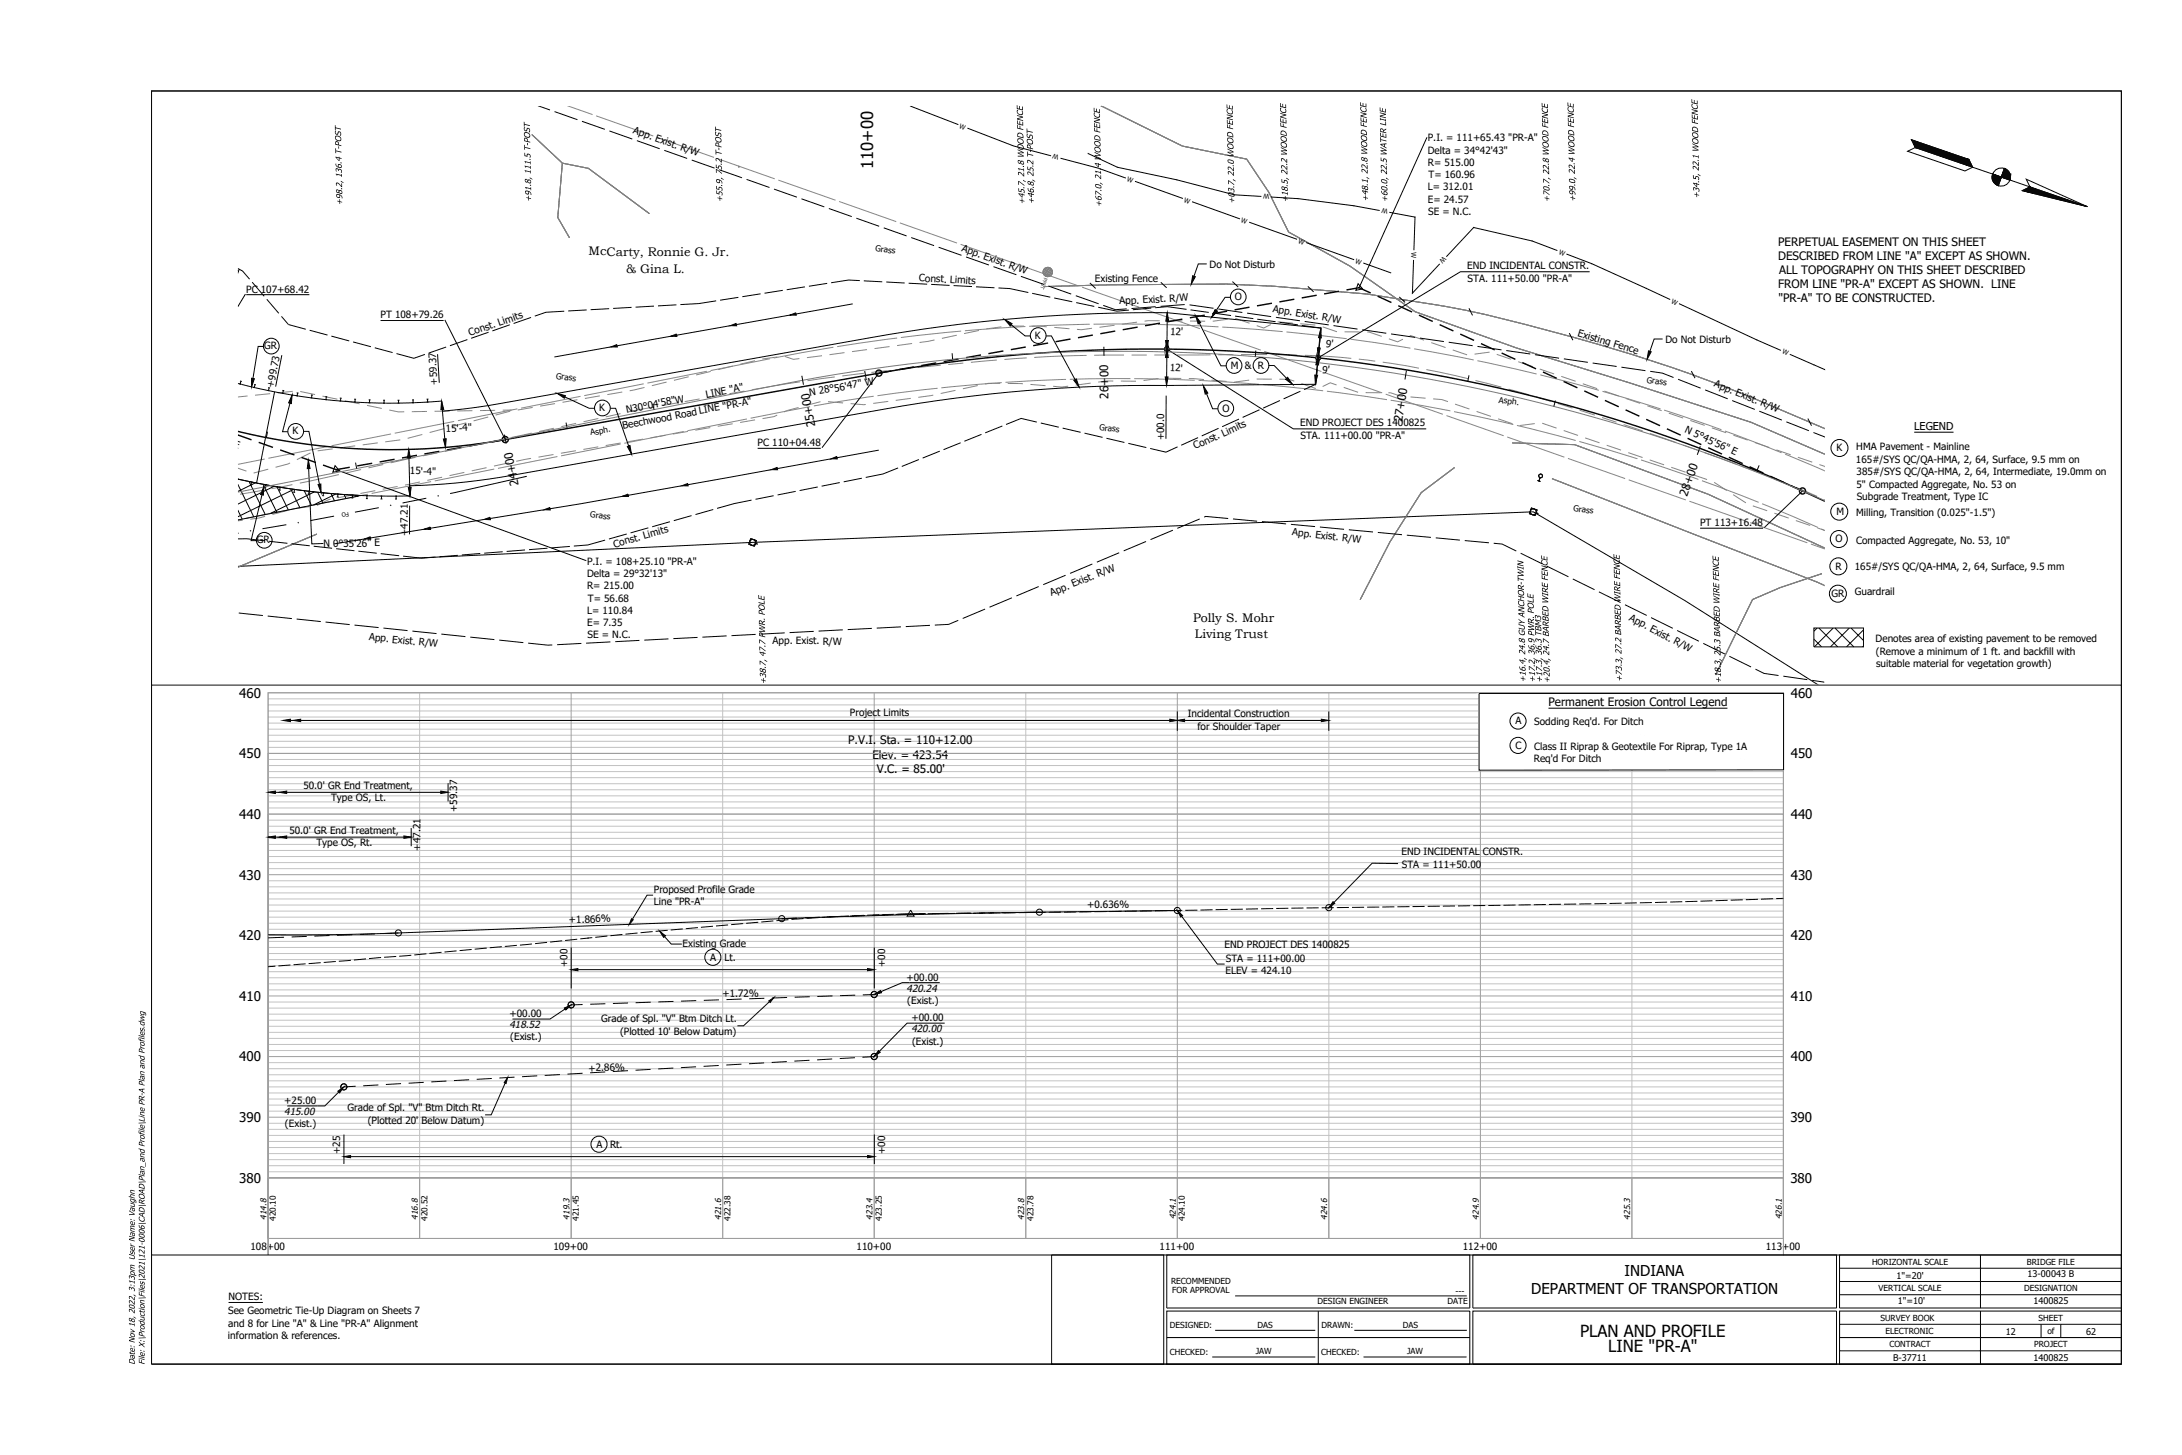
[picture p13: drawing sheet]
<svg xmlns="http://www.w3.org/2000/svg" width="914mm" height="610mm" viewBox="0 0 914 610" stroke-linecap="round" stroke-linejoin="round" font-family="sans-serif">
<defs><g id="words">
<g font-size="7">
<text x="365.9" y="70.7" transform="rotate(-90 365.9 70.7)">110+00</text>
<text x="662.1" y="560.2">PLAN AND PROFILE</text>
<text x="674" y="566.6">LINE &quot;PR-A&quot;</text>
</g>
<g font-size="6.3">
<text x="680.8" y="534.7">INDIANA</text>
<text x="641.7" y="542.2">DEPARTMENT OF TRANSPORTATION</text>
</g>
<g font-size="5.6">
<text x="100.2" y="292.3">460</text>
<text x="750.4" y="292.3">460</text>
<text x="100.2" y="317.7">450</text>
<text x="750.4" y="317.7">450</text>
<text x="100.2" y="343.1">440</text>
<text x="750.4" y="343.1">440</text>
<text x="100.2" y="368.5">430</text>
<text x="750.4" y="368.5">430</text>
<text x="100.2" y="393.9">420</text>
<text x="750.4" y="393.9">420</text>
<text x="100.2" y="419.3">410</text>
<text x="750.4" y="419.3">410</text>
<text x="100.2" y="444.7">400</text>
<text x="750.4" y="444.7">400</text>
<text x="100.2" y="470.1">390</text>
<text x="750.3" y="470.1">390</text>
<text x="100.2" y="495.5">380</text>
<text x="750.3" y="495.5">380</text>
</g>
<g font-size="5.2">
<text x="246.7" y="107">McCarty, Ronnie G. Jr.</text>
<text x="262.5" y="114.2">&amp; Gina L.</text>
<text x="500" y="260.8">Polly S. Mohr</text>
<text x="500.8" y="267.4">Living Trust</text>
</g>
<g font-size="4.9">
<text x="745.2" y="103">PERPETUAL EASEMENT ON THIS SHEET</text>
<text x="745.2" y="108.9">DESCRIBED FROM LINE &quot;A&quot; EXCEPT AS SHOWN.</text>
<text x="745.5" y="114.7">ALL TOPOGRAPHY ON THIS SHEET DESCRIBED</text>
<text x="745.2" y="120.6">FROM LINE &quot;PR-A&quot; EXCEPT AS SHOWN. LINE</text>
<text x="745.3" y="126.5">&quot;PR-A&quot; TO BE CONSTRUCTED.</text>
<text x="464.6" y="167" transform="rotate(-91 464.6 167)">26+00</text>
<text x="341.7" y="178.5" transform="rotate(-100 341.7 178.5)">25+00</text>
<text x="587.6" y="177" transform="rotate(-81 587.6 177)">27+00</text>
<text x="217.4" y="203.1" transform="rotate(-101 217.4 203.1)">24+00</text>
<text x="707" y="208.1" transform="rotate(-71 707 208.1)">28+00</text>
<text x="648.9" y="295.7">Permanent Erosion Control Legend</text>
<text x="355.4" y="311.7">P.V.I. Sta. = 110+12.00</text>
<text x="365.6" y="317.8">Elev. = 423.54</text>
<text x="367.4" y="323.8">V.C. = 85.00'</text>
</g>
<text font-size="4.5" x="802.2" y="180.1">LEGEND</text>
<g font-size="4.4">
<text x="712.2" y="83.1" transform="rotate(-91 712.2 83.1)">+34.5, 22.1 WOOD FENCE</text>
<text x="143.5" y="86" transform="rotate(-91 143.5 86)">+98.2, 136.4 T-POST</text>
<text x="222.7" y="84.6" transform="rotate(-91 222.7 84.6)">+91.8, 111.5 T-POST</text>
<text x="302.8" y="84.7" transform="rotate(-91 302.8 84.7)">+55.9, 75.2 T-POST</text>
<text x="429.4" y="85.6" transform="rotate(-91 429.4 85.6)">+45.7, 21.8 WOOD FENCE</text>
<text x="433.4" y="85.5" transform="rotate(-91 433.4 85.5)">+46.8, 25.2 T-POST</text>
<text x="461.7" y="86.7" transform="rotate(-91 461.7 86.7)">+67.0, 21.4 WOOD FENCE</text>
<text x="517.4" y="85.3" transform="rotate(-91 517.4 85.3)">+03.7, 22.0 WOOD FENCE</text>
<text x="539.7" y="84.7" transform="rotate(-91 539.7 84.7)">+18.5, 22.2 WOOD FENCE</text>
<text x="573.4" y="84.4" transform="rotate(-91 573.4 84.4)">+48.1, 22.8 WOOD FENCE</text>
<text x="581.5" y="84.7" transform="rotate(-91 581.5 84.7)">+60.0, 22.5 WATER LINE</text>
<text x="649.4" y="84.7" transform="rotate(-91 649.4 84.7)">+70.7, 22.8 WOOD FENCE</text>
<text x="660.3" y="84.5" transform="rotate(-91 660.3 84.5)">+99.0, 22.4 WOOD FENCE</text>
<text x="321.1" y="286.6" transform="rotate(-91 321.1 286.6)">+38.7, 47.7 PWR. POLE</text>
<text x="639.4" y="285.9" transform="rotate(-91 639.4 285.9)">+16.4, 24.8 GUY ANCHOR-TWIN</text>
<text x="643.3" y="285.9" transform="rotate(-91 643.3 285.9)">+17.2, 36.9 PWR. POLE</text>
<text x="646.3" y="286" transform="rotate(-91 646.3 286)">+17.3, 36.3 TBM3</text>
<text x="649.5" y="286.2" transform="rotate(-91 649.5 286.2)">+20.4, 24.7 BARBED WIRE FENCE</text>
<text x="679.7" y="285.6" transform="rotate(-91 679.7 285.6)">+73.3, 27.2 BARBED WIRE FENCE</text>
<text x="721.3" y="286.3" transform="rotate(-91 721.3 286.3)">+18.3, 25.3 BARBED WIRE FENCE</text>
</g>
<g font-size="4.2">
<text x="265.1" y="55.7" transform="rotate(20 265.1 55.7)">App. Exist. R/W</text>
<text x="598.3" y="59.1">P.I. = 111+65.43 &quot;PR-A&quot;</text>
<text x="598.3" y="64.3">Delta = 34°42'43&quot;</text>
<text x="598.3" y="69.4">R= 515.00</text>
<text x="598.6" y="74.6">T= 160.96</text>
<text x="598.3" y="79.7">L= 312.01</text>
<text x="598.3" y="84.9">E= 24.57</text>
<text x="598.5" y="90">SE = N.C.</text>
<text x="402.8" y="105.2" transform="rotate(20 402.8 105.2)">App. Exist. R/W</text>
<text x="506.9" y="112.1">Do Not Disturb</text>
<text x="614.9" y="112.8">END INCIDENTAL CONSTR.</text>
<text x="385.1" y="117.9" transform="rotate(3 385.1 117.9)">Const. Limits</text>
<text x="458.8" y="118.3">Existing Fence</text>
<text x="615" y="117.9">STA. 111+50.00 &quot;PR-A&quot;</text>
<text x="103.2" y="122.6">PC 107+68.42</text>
<text x="517.5" y="125.8">O</text>
<text x="469.2" y="127.6" transform="rotate(-3 469.2 127.6)">App. Exist. R/W</text>
<text x="533.2" y="130.5" transform="rotate(10 533.2 130.5)">App. Exist. R/W</text>
<text x="159.5" y="133.4">PT 108+79.26</text>
<text x="197" y="140.8" transform="rotate(-19 197 140.8)">Const. Limits</text>
<text x="433.7" y="141.9">K</text>
<text x="490.3" y="140.2" transform="rotate(3 490.3 140.2)">12'</text>
<text x="660.9" y="140.9" transform="rotate(17 660.9 140.9)">Existing Fence</text>
<text x="697.9" y="143.6">Do Not Disturb</text>
<text x="110.7" y="146.3">GR</text>
<text x="555.4" y="145.2" transform="rotate(8 555.4 145.2)">9'</text>
<text x="490.2" y="155.4" transform="rotate(3 490.2 155.4)">12'</text>
<text x="515.8" y="154.4">M &amp; R</text>
<text x="183.4" y="161.1" transform="rotate(-93 183.4 161.1)">+59.37</text>
<text x="553.9" y="156.2" transform="rotate(8 553.9 156.2)">9'</text>
<text x="718.1" y="161.8" transform="rotate(22 718.1 161.8)">App. Exist. R/W</text>
<text x="114.7" y="162.5" transform="rotate(-79 114.7 162.5)">+99.73</text>
<text x="296.1" y="166.6" transform="rotate(-11 296.1 166.6)">LINE &quot;A&quot;</text>
<text x="339.3" y="165.9" transform="rotate(-10 339.3 165.9)">N 28°56'47&quot; W</text>
<text x="251.1" y="172.2">K</text>
<text x="262.6" y="173.2" transform="rotate(-11 262.6 173.2)">N30°04'58&quot;W</text>
<text x="293.2" y="173.4" transform="rotate(-10 293.2 173.4)">LINE &quot;PR-A&quot;</text>
<text x="512.3" y="172.5">O</text>
<text x="261.1" y="179.9" transform="rotate(-11 261.1 179.9)">Beechwood Road</text>
<text x="544.8" y="178.6">END PROJECT DES 1400825</text>
<text x="77.5" y="180.2" transform="rotate(19 77.5 180.2)">N 0°35'26&quot; E</text>
<text x="122.6" y="182">K</text>
<text x="186.9" y="181.1" transform="rotate(-3 186.9 181.1)">15'-4&quot;</text>
<text x="487.9" y="184.5" transform="rotate(-90 487.9 184.5)">+00.0</text>
<text x="545" y="183.8">STA. 111+00.00 &quot;PR-A&quot;</text>
<text x="705.7" y="181" transform="rotate(25 705.7 181)">N 5°45'56&quot; E</text>
<text x="317.5" y="187">PC 110+04.48</text>
<text x="500.9" y="188.3" transform="rotate(-24 500.9 188.3)">Const. Limits</text>
<text x="769.6" y="189.1">K</text>
<text x="777.9" y="188.6">HMA Pavement - Mainline</text>
<text x="777.8" y="193.8">165#/SYS QC/QA-HMA, 2, 64, Surface, 9.5 mm on</text>
<text x="171.8" y="198.8" transform="rotate(1 171.8 198.8)">15'-4&quot;</text>
<text x="778" y="199.1">385#/SYS QC/QA-HMA, 2, 64, Intermediate, 19.0mm on</text>
<text x="778" y="204.3">5&quot; Compacted Aggregate, No. 53 on</text>
<text x="778.1" y="209.5">Subgrade Treatment, Type IC</text>
<text x="769.6" y="215.8">M</text>
<text x="712.4" y="220.4">PT 113+16.48</text>
<text x="777.9" y="216.3">Milling, Transition (0.025&quot;-1.5&quot;)</text>
<text x="107.7" y="227.6">GR</text>
<text x="170.9" y="224.5" transform="rotate(-90 170.9 224.5)">+47.21</text>
<text x="541.4" y="224.3" transform="rotate(6 541.4 224.3)">App. Exist. R/W</text>
<text x="769.3" y="227.3">O</text>
<text x="135.6" y="229.3" transform="rotate(-1 135.6 229.3)">N 0°35'26&quot; E</text>
<text x="257.5" y="229.4" transform="rotate(-16 257.5 229.4)">Const. Limits</text>
<text x="777.8" y="228.1">Compacted Aggregate, No. 53, 10&quot;</text>
<text x="246" y="236.5">P.I. = 108+25.10 &quot;PR-A&quot;</text>
<text x="769.2" y="238.7">R</text>
<text x="777.3" y="238.7">165#/SYS QC/QA-HMA, 2, 64, Surface, 9.5 mm</text>
<text x="246" y="241.7">Delta = 29°32'13&quot;</text>
<text x="246" y="246.9">R= 215.00</text>
<text x="440.6" y="249.6" transform="rotate(-22 440.6 249.6)">App. Exist. R/W</text>
<text x="767.5" y="250.2">GR</text>
<text x="777.3" y="249.5">Guardrail</text>
<text x="246" y="257.2">L= 110.84</text>
<text x="246.3" y="252">T= 56.68</text>
<text x="246" y="262.3">E= 7.35</text>
<text x="682.5" y="259.8" transform="rotate(28 682.5 259.8)">App. Exist. R/W</text>
<text x="154.6" y="268.2" transform="rotate(6 154.6 268.2)">App. Exist. R/W</text>
<text x="246.2" y="267.4">SE = N.C.</text>
<text x="323.8" y="269.9">App. Exist. R/W</text>
<text x="786" y="269">Denotes area of existing pavement to be removed</text>
<text x="786.1" y="274.2">(Remove a minimum of 1 ft. and backfill with</text>
<text x="786.2" y="279.5">suitable material for vegetation growth)</text>
<text x="356.2" y="299.8">Project Limits</text>
<text x="497.7" y="300.2">Incidental Construction</text>
<text x="635.1" y="303.5">A</text>
<text x="643" y="303.7">Sodding Req'd. For Ditch</text>
<text x="501.8" y="306">for Shoulder Taper</text>
<text x="635.1" y="313.9">C</text>
<text x="643" y="314.1">Class II Riprap &amp; Geotextile For Riprap, Type 1A</text>
<text x="642.8" y="319.3">Req'd For Ditch</text>
<text x="127.1" y="330.5">50.0' GR End Treatment,</text>
<text x="138.8" y="335.7">Type OS, Lt.</text>
<text x="191.5" y="340.2" transform="rotate(-90 191.5 340.2)">+59.37</text>
<text x="121.3" y="349.2">50.0' GR End Treatment,</text>
<text x="132.6" y="354.4">Type OS, Rt.</text>
<text x="176.3" y="356.4" transform="rotate(-90 176.3 356.4)">+47.21</text>
<text x="587.3" y="358.4">END INCIDENTAL CONSTR.</text>
<text x="587.5" y="363.5">STA = 111+50.00</text>
<text x="274" y="374.1">Proposed Profile Grade</text>
<text x="274" y="379.2">Line &quot;PR-A&quot;</text>
<text x="455.6" y="380.6" transform="rotate(-1 455.6 380.6)">+0.636%</text>
<text x="238.4" y="386.9" transform="rotate(-2 238.4 386.9)">+1.866%</text>
<text x="286" y="396.6">Existing Grade</text>
<text x="513.2" y="397.4">END PROJECT DES 1400825</text>
<text x="237.9" y="405.2" transform="rotate(-90 237.9 405.2)">+00</text>
<text x="297.6" y="402.5">A</text>
<text x="303.6" y="402.5">Lt.</text>
<text x="370.9" y="405.2" transform="rotate(-90 370.9 405.2)">+00</text>
<text x="513.7" y="402.9">STA = 111+00.00</text>
<text x="379.9" y="411">+00.00</text>
<text x="513.5" y="408">ELEV = 424.10</text>
<text x="302.7" y="417.9" transform="rotate(-2 302.7 417.9)">+1.72%</text>
<text x="379.9" y="415.5">420.24</text>
<text x="380.2" y="420.7">(Exist.)</text>
<text x="213.5" y="426.3">+00.00</text>
<text x="213.5" y="430.7">418.52</text>
<text x="251.9" y="428.3">Grade of Spl. &quot;V&quot; Btm Ditch Lt.</text>
<text x="382" y="428">+00.00</text>
<text x="213.8" y="435.9">(Exist.)</text>
<text x="259.8" y="433.6">(Plotted 10' Below Datum)</text>
<text x="381.9" y="432.4">420.00</text>
<text x="382.2" y="437.6">(Exist.)</text>
<text x="246.6" y="448.9" transform="rotate(-2 246.6 448.9)">+2.86%</text>
<text x="119.1" y="467.1">415.00</text>
<text x="119.1" y="462.7">+25.00</text>
<text x="145.7" y="465.7">Grade of Spl. &quot;V&quot; Btm Ditch Rt.</text>
<text x="119.4" y="472.3">(Exist.)</text>
<text x="154.1" y="470.9">(Plotted 20' Below Datum)</text>
<text x="142.6" y="483.5" transform="rotate(-90 142.6 483.5)">+25</text>
<text x="249.9" y="480.8">A</text>
<text x="255.7" y="480.8">Rt.</text>
<text x="370.9" y="483.5" transform="rotate(-90 370.9 483.5)">+00</text>
<text x="105" y="523.9">108+00</text>
<text x="232" y="523.9">109+00</text>
<text x="359" y="523.9">110+00</text>
<text x="486" y="523.9">111+00</text>
<text x="613" y="523.9">112+00</text>
<text x="740" y="523.9">113+00</text>
<text x="95.8" y="544.8">NOTES:</text>
<text x="95.6" y="550.7">See Geometric Tie-Up Diagram on Sheets 7</text>
<text x="95.7" y="555.9">and 8 for Line &quot;A&quot; &amp; Line &quot;PR-A&quot; Alignment</text>
<text x="95.5" y="561.2">information &amp; references.</text>
</g>
<g font-size="4.1">
<text x="56.5" y="571.8" transform="rotate(-90 56.5 571.8)">Date: Nov 18, 2022, 3:13pm User Name: Vaughn</text>
<text x="60.6" y="571.8" transform="rotate(-90 60.6 571.8)">File: X:\Production\Files\2021\121-0006\CAD\ROAD\Plan_and Profile\Line PR-A Plan and Profiles.dwg</text>
</g>
<g font-size="3.8">
<text x="794.7" y="535.7">1&quot;=20'</text>
<text x="849.7" y="535.2">13-00043 B</text>
<text x="795.3" y="546.5">1&quot;=10'</text>
<text x="852.1" y="546.2">1400825</text>
<text x="840.5" y="559.4">12</text>
<text x="874.2" y="559.2">62</text>
<text x="793.3" y="570.2">B-37711</text>
<text x="852.1" y="570.2">1400825</text>
</g>
<g font-size="3.5">
<text x="366.7" y="105.3" transform="rotate(7 366.7 105.3)">Grass</text>
<text x="232.9" y="158.7" transform="rotate(7 232.9 158.7)">Grass</text>
<text x="689.9" y="160.3" transform="rotate(7 689.9 160.3)">Grass</text>
<text x="628" y="168.7" transform="rotate(7 628 168.7)">Asph.</text>
<text x="247.6" y="182.4" transform="rotate(-10 247.6 182.4)">Asph.</text>
<text x="460.6" y="180.1" transform="rotate(7 460.6 180.1)">Grass</text>
<text x="659.2" y="214.1" transform="rotate(7 659.2 214.1)">Grass</text>
<text x="247.2" y="216.6" transform="rotate(7 247.2 216.6)">Grass</text>
<text x="111.7" y="511" transform="rotate(-90 111.7 511)">414.8</text>
<text x="115.6" y="511.5" transform="rotate(-90 115.6 511.5)">420.10</text>
<text x="175.2" y="511" transform="rotate(-90 175.2 511)">416.8</text>
<text x="179.1" y="511.4" transform="rotate(-90 179.1 511.4)">420.52</text>
<text x="238.7" y="510.9" transform="rotate(-90 238.7 510.9)">419.3</text>
<text x="242.6" y="511.4" transform="rotate(-90 242.6 511.4)">421.45</text>
<text x="302.2" y="511" transform="rotate(-90 302.2 511)">421.6</text>
<text x="306.1" y="511.5" transform="rotate(-90 306.1 511.5)">422.38</text>
<text x="365.7" y="510.9" transform="rotate(-90 365.7 510.9)">423.4</text>
<text x="369.6" y="511.4" transform="rotate(-90 369.6 511.4)">423.25</text>
<text x="429.2" y="511" transform="rotate(-90 429.2 511)">423.8</text>
<text x="433.1" y="511.5" transform="rotate(-90 433.1 511.5)">423.78</text>
<text x="492.7" y="510.8" transform="rotate(-90 492.7 510.8)">424.1</text>
<text x="496.6" y="511.5" transform="rotate(-90 496.6 511.5)">424.10</text>
<text x="556.2" y="511" transform="rotate(-90 556.2 511)">424.6</text>
<text x="619.7" y="510.9" transform="rotate(-90 619.7 510.9)">424.9</text>
<text x="683.2" y="510.9" transform="rotate(-90 683.2 510.9)">425.3</text>
<text x="746.7" y="510.8" transform="rotate(-90 746.7 510.8)">426.1</text>
<text x="784.5" y="529.8">HORIZONTAL SCALE</text>
<text x="849.4" y="529.8">BRIDGE FILE</text>
<text x="490.7" y="537.9">RECOMMENDED</text>
<text x="491.2" y="541.7">FOR APPROVAL</text>
<text x="610" y="542.1">---</text>
<text x="787.2" y="541">VERTICAL SCALE</text>
<text x="848.2" y="541">DESIGNATION</text>
<text x="552.1" y="546.2">DESIGN ENGINEER</text>
<text x="606.7" y="546.2">DATE</text>
<text x="490.2" y="556.6">DESIGNED:</text>
<text x="527" y="556.3">DAS</text>
<text x="553.8" y="556.6">DRAWN:</text>
<text x="587.9" y="556.3">DAS</text>
<text x="788.1" y="553.3">SURVEY BOOK</text>
<text x="854.3" y="553.3">SHEET</text>
<text x="790.1" y="559.1">ELECTRONIC</text>
<text x="858" y="558.9">of</text>
<text x="490.2" y="567.7">CHECKED:</text>
<text x="526.2" y="567.3">JAW</text>
<text x="553.7" y="567.7">CHECKED:</text>
<text x="589.6" y="567.3">JAW</text>
<text x="791.8" y="564.5">CONTRACT</text>
<text x="852.4" y="564.5">PROJECT</text>
</g>
<g font-size="2.8">
<text x="401.9" y="53.6" transform="rotate(21 401.9 53.6)">W</text>
<text x="443.9" y="65.1" transform="rotate(-165 443.9 65.1)">W</text>
<text x="472.1" y="76" transform="rotate(19 472.1 76)">W</text>
<text x="532" y="81.3" transform="rotate(-176 532 81.3)">W</text>
<text x="496" y="84.5" transform="rotate(20 496 84.5)">W</text>
<text x="581.7" y="87.6" transform="rotate(-170 581.7 87.6)">W</text>
<text x="519.9" y="93.1" transform="rotate(20 519.9 93.1)">W</text>
<text x="543.8" y="101.6" transform="rotate(20 543.8 101.6)">W</text>
<text x="591.5" y="105.6" transform="rotate(92 591.5 105.6)">W</text>
<text x="604.7" y="107.3" transform="rotate(133 604.7 107.3)">W</text>
<text x="653.1" y="106.2" transform="rotate(21 653.1 106.2)">W</text>
<text x="567.8" y="110.2" transform="rotate(20 567.8 110.2)">W</text>
<text x="700.2" y="126.7" transform="rotate(25 700.2 126.7)">W</text>
<text x="746.7" y="148.1" transform="rotate(23 746.7 148.1)">W</text>
</g>
<text font-size="2.7" fill="#858585" x="437.4" y="116.3" transform="rotate(109 437.4 116.3)">PPST</text>
<text font-size="2.4" x="146.1" y="214.3" transform="rotate(169 146.1 214.3)">FO</text>
</g></defs>
<!-- layer: 0 -->
<g fill="none" stroke="#a0a0a0" stroke-width=".42">
<path d="M112.4 290.3h635v228.6v-25.4h-635v25.4zM112.4 290.3h635v203.2h-635zM239.4 290.3v228.6M366.4 290.3v228.6M493.4 290.3v228.6M620.4 290.3v228.6M112.4 315.7h635M112.4 341.1h635M112.4 366.5h635M112.4 391.9h635M112.4 417.3h635M112.4 442.7h635"/>
<path d="M112.4 468.1h635M112.4 493.5v25.4v-25.4h635v25.4h-635h635v-25.4M112.4 493.5h635M175.9 493.5v25.4M302.9 493.5v25.4M429.9 493.5v25.4M556.9 493.5v25.4M683.9 493.5v25.4"/>
</g>
<g fill="none" stroke="#c2c2c2" stroke-width=".42">
<path d="M112.4 297.9h635M112.4 295.3h635M112.4 292.8h635M175.9 290.3v203.2M302.9 290.3v203.2M429.9 290.3v203.2M556.9 290.3v203.2M683.9 290.3v203.2M112.4 318.2h635M112.4 313.1h635M112.4 310.6h635M112.4 308h635"/>
<path d="M112.4 305.5h635M112.4 303h635M112.4 300.4h635M112.4 338.5h635M112.4 336h635M112.4 333.4h635M112.4 330.9h635M112.4 328.4h635M112.4 325.8h635M112.4 323.3h635M112.4 320.7h635M112.4 358.9h635"/>
<path d="M112.4 356.3h635M112.4 353.8h635M112.4 351.2h635M112.4 348.7h635M112.4 346.2h635M112.4 343.6h635M112.4 379.2h635M112.4 376.6h635M112.4 374.1h635M112.4 371.6h635M112.4 369h635M112.4 363.9h635"/>
<path d="M112.4 361.4h635M112.4 399.5h635M112.4 397h635M112.4 394.4h635M112.4 389.3h635M112.4 386.8h635M112.4 384.3h635M112.4 381.7h635M112.4 419.8h635M112.4 414.7h635M112.4 412.2h635M112.4 409.7h635"/>
<path d="M112.4 407.1h635M112.4 404.6h635M112.4 402h635M112.4 437.6h635M112.4 435.1h635M112.4 432.5h635M112.4 430h635M112.4 427.4h635M112.4 424.9h635M112.4 422.4h635M112.4 457.9h635M112.4 455.4h635"/>
<path d="M112.4 452.8h635M112.4 450.3h635M112.4 447.8h635M112.4 445.2h635M112.4 440.1h635M112.4 478.2h635M112.4 475.7h635M112.4 473.2h635M112.4 470.6h635M112.4 465.5h635M112.4 463h635M112.4 460.5h635"/>
<path d="M112.4 490.9h635M112.4 488.4h635M112.4 485.9h635M112.4 483.3h635M112.4 480.8h635"/>
</g>
<!-- layer: O-PROF-TEXT-FG - PR-A -->
<path d="M493.4 381.5l2.2 2.1-.8 .6z" fill="#000" stroke="#000" stroke-width=".42"/>
<path d="M495.2 383.9l15 20h3" fill="none" stroke="#000" stroke-width=".42"/>
<!-- layer: PP_G-Plan Curve Points -->
<g fill="none" stroke="#000" stroke-width=".42">
<circle cx="246.5" cy="393.1" r=".07"/>
<circle cx="263.7" cy="387.3" r=".07"/>
</g>
<!-- layer: PP_G-Profile Annotation Txt -->
<path d="M558.6 377.8l.8 .7-2.5 1.8zM264.6 384.9l.8 .5-1.7 1.9zM276.4 390.1l2.5 2-.8 .6zM322.2 419.4l2.1-1.5-1.6 2.1zM212.7 451.5l-.6 2.5-.8-.4z" fill="#000" stroke="#000" stroke-width=".42"/>
<path d="M273.7 375.1h-2.6l-6.1 10M585.9 361.8l-10.9-.1-16 16.4M278.5 392.4l2.8 3.1h4.5M322.5 419.7l-10.9 10.1h-2.6M211.7 453.8l-5.9 13.3h-2.5" fill="none" stroke="#000" stroke-width=".42"/>
<!-- layer: PROF_G-MRKR -->
<circle cx="556.9" cy="380.3" r="1.28" fill="none" stroke="#000" stroke-width=".42"/>
<!-- layer: O-PROF-VIEW -->
<path d="M112.4 315.7h635v210.2v-184.8h-635v184.8z" fill="none" stroke="#a0a0a0" stroke-width=".42"/>
<!-- layer: O-PROF-Rt. Ditch 2 -->
<g fill="none" stroke="#000" stroke-width=".42">
<path d="M149 455.1l-4.9 .3M158.6 454.6l-6.4 .3M168.1 454l-6.4 .4M177.6 453.5l-6.4 .3M187.1 452.9l-6.4 .4M196.6 452.4l-6.4 .3M206.1 451.8l-6.3 .4M215.6 451.3l-6.3 .4M225.1 450.7l-6.3 .4M234.6 450.2l-6.3 .4M244.1 449.7l-6.3 .3M253.6 449.1l-6.3 .4"/>
<path d="M263.2 448.6l-6.4 .3M272.7 448l-6.4 .4M282.2 447.5l-6.4 .3M291.7 447l-6.4 .3M301.2 446.4l-6.3 .4M310.7 445.9l-6.3 .3M320.2 445.3l-6.3 .4M329.7 444.8l-6.3 .3M339.2 444.2l-6.3 .4M348.7 443.7l-6.3 .4M358.3 443.1l-6.4 .4M366.4 442.7l-5 .3"/>
<circle cx="144.1" cy="455.4" r="1.28"/>
<circle cx="366.3" cy="442.7" r="1.28"/>
</g>
<!-- layer: O-PROF-Lt. Ditch 2 -->
<g fill="none" stroke="#000" stroke-width=".42">
<path d="M272.7 419.9l-6.3 .2M282.2 419.6l-6.3 .2M291.8 419.2l-6.4 .3M301.3 418.9l-6.4 .2M310.8 418.6l-6.4 .2M320.3 418.3l-6.3 .2M329.8 417.9l-6.3 .2M339.3 417.6l-6.3 .2M348.9 417.3l-6.4 .2M358.4 416.9l-6.4 .3M366.4 416.7l-4.8 .1M244.2 420.9l-4.8 .1"/>
<path d="M253.7 420.5l-6.4 .3M263.2 420.2l-6.3 .2"/>
<circle cx="366.3" cy="416.7" r="1.28"/>
<circle cx="239.3" cy="421" r="1.28"/>
</g>
<!-- layer: O-PROF-FG - PR-A -->
<g fill="none" stroke="#000" stroke-width=".42">
<path d="M119 392.7l-6.6 .2M128.6 392.3l-6.4 .3M138.1 392l-6.4 .2M147.6 391.6l-6.4 .3M157.1 391.3l-6.3 .2M167 390.9l-6.7 .2M334 384.7l-6.4 .2M343.5 384.3l-6.3 .2M353 383.9l-6.3 .3M362.5 383.6l-6.3 .2M372.1 383.2l-6.4 .3M381.6 381.3l1.5 2.5h-3z"/>
<path d="M388 382.8l-12.8 .3M397.5 382.7l-6.4 .1M407 382.6h-6.3M416.5 382.4l-6.3 .1M426.1 382.3l-6.4 .1M435.6 382.2l-6.4 .1M493.4 381.5l-78.1 1-60.7 1.5-187.6 6.9a1136.7 1136.7 0 0 1-54.6 .7"/>
<circle cx="167" cy="390.9" r="1.28"/>
<circle cx="327.6" cy="384.9" r="1.28"/>
<circle cx="381.6" cy="382.9" r=".16"/>
<circle cx="435.6" cy="382.2" r="1.28"/>
<circle cx="493.4" cy="381.5" r="1.28"/>
</g>
<!-- layer: O-PROF-EG - PR-A -->
<g fill="none" stroke="#000" stroke-width=".42">
<path d="M584.3 379.9l-5 .1M590.7 379.9h-5.1M597 379.8h-5.1M603.4 379.7h-5.1M609.7 379.6h-5.1M616.1 379.5l-5.1 .1M622.4 379.4l-5.1 .1M628.8 379.3l-5.1 .1M635.1 379.2l-5.1 .1M641.5 379.1l-5.1 .1M647.8 379l-5.1 .1M654.2 378.9h-5.1"/>
<path d="M660.5 378.8h-5.1M666.9 378.7l-5.1 .1M673.2 378.6l-5.1 .1M679.6 378.4l-5.1 .1M685.9 378.3l-5.1 .1M692.3 378.1l-5.1 .1M698.6 378l-5.1 .1M705 377.8l-5.1 .1M711.3 377.6l-5.1 .2M717.7 377.4l-5.1 .2M724 377.2l-5.1 .2M730.4 377l-5.1 .1"/>
<path d="M736.7 376.8l-5.1 .2M743.1 376.5l-5.1 .2M747.4 376.4l-3.1 .1M178.7 399.6l-5.1 .5M185 399l-5 .5M191.3 398.4l-5 .5M197.7 397.8l-5.1 .5M204 397.2l-5.1 .5M210.3 396.6l-5.1 .5M216.6 396.1l-5 .4M222.9 395.5l-5 .5M229.3 394.8l-5.1 .6"/>
<path d="M235.6 394.2l-5.1 .5M241.9 393.5l-5.1 .5M248.2 392.8l-5 .6M254.5 392.2l-5 .5M260.8 391.5l-5 .5M267.2 390.9l-5.1 .5M273.5 390.3l-5.1 .5M279.8 389.8l-5.1 .4M286.1 389.2l-5 .4M292.5 388.6l-5.1 .5M298.8 388.1l-5.1 .4M305.1 387.5l-5 .5"/>
<path d="M311.4 386.9l-5 .5M317.8 386.4l-5.1 .4M324.1 385.8l-5.1 .5M330.4 385.3l-5 .4M336.8 384.9l-5.1 .3M343.1 384.5l-5.1 .3M349.4 384.1l-5 .3M355.8 383.8l-5.1 .2M362.1 383.5l-5.1 .2M368.5 383.3l-5.1 .1M374.8 383.1l-5.1 .1M381.1 382.9l-5 .2"/>
<path d="M387.5 382.8l-5.1 .1M393.8 382.8h-5M400.2 382.7h-5.1M406.5 382.6l-5 .1M412.9 382.5l-5.1 .1M419.2 382.5h-5M425.6 382.4h-5.1M431.9 382.3l-5 .1M438.3 382.2l-5.1 .1M444.6 382.2h-5M451 382.1l-5.1 .1M457.3 382l-5 .1"/>
<path d="M463.7 381.9l-5.1 .1M470 381.8l-5 .1M476.4 381.7l-5.1 .1M482.7 381.6l-5 .1M489.1 381.5l-5.1 .1M495.4 381.4l-5 .1M501.8 381.3l-5.1 .1M508.1 381.1l-5 .2M514.5 381l-5.1 .1M520.8 380.9l-5 .1M527.2 380.8l-5.1 .1M533.5 380.7l-5 .1"/>
<path d="M539.9 380.5l-5.1 .1M546.2 380.4l-5 .1M552.6 380.3l-5.1 .1M558.9 380.3h-5M565.3 380.2l-5.1 .1M571.6 380.1l-5 .1M578 380l-5.1 .1M115.4 404.8l-3 .2M121.7 404.3l-5 .4M128.1 403.8l-5.1 .4M134.4 403.3l-5.1 .4M140.7 402.8l-5 .4"/>
<path d="M147.1 402.3l-5.1 .4M153.4 401.7l-5.1 .5M159.7 401.2l-5.1 .4M166 400.7l-5 .4M172.4 400.2l-5.1 .4"/>
</g>
<!-- layer: O-PROF-VIEW-TEXT -->
<g fill="none" stroke="#000" stroke-width=".42">
<path d="M393.8 411.7h-15.7l-8.9 3.8M236.8 422.7l-6.3 4.3h-15.7M395.9 428.7h-15.8l-11.6 11.8M141.9 457.5l-5.8 5.9h-15.7"/>
<circle cx="366.3" cy="416.7" r="1.28"/>
<circle cx="239.3" cy="421" r="1.28"/>
<circle cx="144.1" cy="455.4" r="1.28"/>
<circle cx="366.3" cy="442.7" r="1.28"/>
</g>
<path d="M366.4 416.7l2.6-1.7 .4 .9zM236.5 422.3l2.9-1.3-2.3 2.1zM141.6 457.2l2.5-1.8-1.8 2.5zM368.1 440.1l.8 .8-2.5 1.8z" fill="#000" stroke="#000" stroke-width=".42"/>
<!-- layer: 14215|S_DR_Ditch line -->
<path d="M222.9 56.4l12.8 11.9-2 22.8 5 8.6M461.3 44.3l34.2 16.9 27 5.5 9.2 13.9 8.3 16.6 25.7 14.3 27.3 19.1 42.6 15.2 47.3 14.6 50.9 16.5 31.4 13.6M235.7 68.3l10.9 2.2 25.5 19M609.6 195.9l-14 10.5-13.2 20.7-12.4 24.2M633.7 185.6l26.1 .7 56 20.8 49.4 22.7M132.8 223.8l-33.2 13.9M763.5 240.3l-17.5 5.9-11.6 5-15.4 31.4" fill="none" stroke="#858585" stroke-width=".42"/>
<!-- layer: 14215|S_PROP_Fence-barbed -->
<path d="M650.4 200.5l110.9 43.3 3.9 1.8" fill="none" stroke="#858585" stroke-width=".42"/>
<!-- layer: 14215|S_PROP_Fence-wood -->
<path d="M437.3 120.1l28.2-.8 48.6-.3 19.6 .9 39 3.3a532.9 532.9 0 0 1 86.4 18 627.9 627.9 0 0 1 79.3 27.2l26.8 11.4" fill="none" stroke="#858585" stroke-width=".42"/>
<!-- layer: 14215|S_PROP_Post -->
<g fill="none" stroke="#858585" stroke-width=".42">
<path d="M309.5 69.8l.1 .1M309.5 69.7l.1 .2M309.6 69.7l.1 .1M309.6 69.7l-.1 .1M309.7 69.7l-.2 .1M437.2 114l.7 1.5M437.4 113l1.4 2.9M437.9 112.5l1.6 3.3M438.4 112.1l1.7 3.5M439.1 112l1.5 3.1M439.5 112.1l-2.2 1.1M440 112.3l1 2"/>
<path d="M440.3 112.5l-3.1 1.5M440.4 115.4l-1 .5M440.7 113l-3.4 1.7M441 114.4l-2.8 1.3M441 113.6l-3.4 1.7"/>
<circle cx="309.6" cy="69.8" r=".1"/>
<circle cx="309.6" cy="69.8" r=".09"/>
<circle cx="439.1" cy="114" r="1.94"/>
<circle cx="439.1" cy="114" r="1.92"/>
</g>
<!-- layer: 14215|S_UTIL_Pole-guy or stub -->
<g fill="none" stroke="#000" stroke-width=".42">
<path d="M644.3 201.3l.6 .2M645.4 200.2l-.5 1.3 .6 .2"/>
<circle cx="645.6" cy="199.4" r=".79"/>
</g>
<!-- layer: 14215|S_UTIL_Riser-water -->
<path d="M588.3 125.9h.1" fill="none" stroke="#000" stroke-width=".42"/>
<!-- layer: 14215|S_UTIL_Pole-joint power-Tel -->
<g fill="none" stroke="#000" stroke-width=".42">
<path d="M641.8 212.9l2.3 .8-.8 2.3-2.4-.8zM643.7 214.8l1 .4M99.6 237.3l215.8-10.1 327.1-12.8 63.4 37.1 56.1 35.5M314.6 225.7l2.4 .8-.8 2.4-2.4-.9zM316.6 227.7l.9 .3"/>
<circle cx="642.5" cy="214.4" r="1.26"/>
<circle cx="315.4" cy="227.3" r="1.26"/>
</g>
<!-- layer: 14215|S_RDWY_Edge of gravel -->
<g fill="none" stroke="#858585" stroke-width=".42">
<path d="M335.2 160l-20.1 3.3M349.8 157.9l-11.4 1.6M362 156.4l-9 1.1M371.9 155.3l-6.7 .7M381.4 154.3l-6.3 .7M394.2 153l-9.6 1M403.7 152.1l-6.3 .6M417.7 150.9l-10.8 .9M430.3 149.9l-9.4 .7M455.4 148.9l-22 .9M471 148.8h-12.5M474.2 148.8h6.4"/>
<path d="M483.7 148.7h6.4M507.3 148.7h-14M516.8 148.6l-6.3 .1M531 148.6h-11M534.2 148.6l9.4 .2M546.8 148.9l19.5 1.3M569.4 150.5l6.9 .8M579.5 151.7l15.1 2.6M597.7 154.9l17.6 3.8M618.3 159.4l10.9 2.8M103.7 165.9l-4.1 .4M113.2 164.9l-6.3 .7"/>
<path d="M122.7 164l-6.3 .6M125.8 164l6.2 1.3M135.1 166l6.3 1.3M144.5 167.9l6.2 1.3M153.8 169.8l6.2 1.3M163.1 171.8l3.9 .8 2.4-.1M178.9 172.4l-6.3 .1M188.4 172.2l-6.3 .1M198 172.1l-6.4 .1M207.5 171.9l-6.4 .1M214.4 171.8l-3.7 .1M232.1 179.4l-6.2 1.4"/>
<path d="M241.4 177.4l-6.2 1.4M250.7 175.3l-6.2 1.4M260 173.3l-6.2 1.4M274.4 170.5l-11.3 2.1M283.8 168.8l-6.2 1.1M293.2 167.2l-6.3 1.1M302.6 165.5l-6.3 1.1M312 163.9l-6.3 1.1M632.2 163l8.5 2.4M643.7 166.3l6.2 1.8M652.9 169.1l6.1 1.9M662 171.9l6.4 2"/>
<path d="M671.4 174.9l6 2M680.4 177.9l8 2.7M142 198.8l-16.4 3.6M151.3 196.7l-6.2 1.4M160.6 194.6l-6.2 1.4M174 191.6l-10.3 2.3M183.4 189.7l-6.3 1.3M192.7 187.8l-6.2 1.3M202 185.8l-6.2 1.3M211.3 183.9l-6.2 1.3M222.8 181.5l-8.3 1.8M691.4 181.6l11 3.8"/>
<path d="M705.4 186.5l6 2.1M714.4 189.7l13 4.7M730.4 195.5l19.2 7.4M110.7 205.3l-10.1 1.8M122.5 203.1l-8.7 1.6M752.5 204.2l9 3.8M764.4 209.3l.8 .3"/>
</g>
<!-- layer: 14215|X-ROW -->
<g fill="none" stroke="#858585" stroke-width=".42">
<path d="M402.8 138.7l-25.3 2.7M429.7 136.8l-25.3 1.8M456.7 135.8l-25.4 .9M458.3 135.8l25.4 .1M485.2 136l25.4 .9M512.2 137l25.3 1.9M539.1 139.1l25.3 2.8M296.2 155.6l-24.9 4.9M322.7 150.3l-24.9 5M349.3 145.5l-25 4.5M376 141.6l-25.2 3.6M446.7 159l-25.3 1.2"/>
<path d="M473.7 158.6l-25.4 .3M475.3 158.6l25.4 .7M502.3 159.4l25.3 1.6M565.9 142.1l25.2 3.8M592.6 146.2l25 4.6M619.1 151.1l24.8 5.6M645.5 157.1l24.5 6.4M190.3 176.6l-24.9 4.9M216.8 171.3l-24.9 5M243.3 166.1l-24.9 4.9M269.7 160.8l-24.9 5M313 175.5l-24.9 5"/>
<path d="M339.5 170.4l-24.9 4.8M366.1 166l-25 4.1M392.9 162.7l-25.2 3.1M419.8 160.3l-25.3 2.2M529.2 161.1l25.3 2.6M556.1 163.9l25.1 3.5M582.8 167.7l25 4.4M609.3 172.5l24.9 5.4M635.7 178.2l24.6 6.4M671.6 164l24.3 7.3M697.4 171.8l24 8.2M110.9 192.3l-11.3 2.3"/>
<path d="M137.4 187.1l-24.9 4.9M163.9 181.8l-25 5M207.1 196.5l-24.9 5M233.6 191.3l-24.9 4.9M260.1 186l-25 5M286.5 180.8l-24.9 4.9M661.8 185l24.4 7.2M687.7 192.7l24.1 8.2M722.9 180.6l23.7 9.1M748.1 190.3l17.1 7.2M101.2 217.6l-1.6 .3M127.7 212.3l-24.9 4.9"/>
<path d="M154.2 207.1l-24.9 4.9M180.7 201.8l-25 4.9M713.2 201.4l23.8 9.1M738.4 211.1l23.4 9.9M763.3 221.6l1.9 .9"/>
</g>
<!-- layer: 14215|X-PL -->
<g fill="none" stroke="#858585" stroke-width=".42">
<path d="M237.8 44.3l10.5 3.7M249.8 48.5l24 8.5M275.3 57.5l23.9 8.5M300.7 66.5l24 8.4M326.2 75.5l23.9 8.4M351.6 84.4l24 8.5M377.1 93.4l23.9 8.4M402.5 102.4l24 8.4M428 111.3l24 8.5M453.5 120.3l23.9 8.4M478.9 129.3l24 8.4M504.4 138.2l23.9 8.5"/>
<path d="M529.8 147.2l24 8.5M555.3 156.2l23.9 8.4M580.7 165.1l24 8.5M606.2 174.1l23.9 8.5M631.6 183.1l24 8.4M657.1 192.1l23.9 8.4M682.5 201l24 8.5M708 210l23.9 8.4M733.4 219l24 8.4M758.9 227.9l6.3 2.3"/>
</g>
<!-- layer: 14215|UG WATERLINE RELOCATE -->
<g fill="#858585" stroke="#858585" stroke-width=".42">
<circle cx="591.9" cy="122.8" r=".08"/>
<circle cx="493.1" cy="75.3" r=".08"/>
<circle cx="544" cy="83.2" r=".08"/>
<circle cx="567.4" cy="86.2" r=".08"/>
<circle cx="593" cy="91" r=".08"/>
<circle cx="617.6" cy="95.3" r=".08"/>
<circle cx="642.1" cy="101" r=".08"/>
<circle cx="667" cy="110.5" r=".08"/>
<circle cx="689.9" cy="120.8" r=".08"/>
<circle cx="736.2" cy="142.4" r=".08"/>
<circle cx="760.1" cy="152.8" r=".08"/>
<circle cx="455.9" cy="64.3" r=".08"/>
<circle cx="468.3" cy="70.1" r=".08"/>
</g>
<!-- layer: 14215|S_UTIL_Ug-water -->
<g fill="none" stroke="#000" stroke-width=".42">
<path d="M381.3 44.3l20.3 7.9M405.4 53.7l19.4 7.5 15.7 4.1M444.4 66.3l15.7 4.1 11.7 4.2M456 64.3l12.3 5.8 24.8 5.2 24.1 6.3 11.4 .7M475.6 76l20.1 7.2M499.6 84.5l20 7.2M523.5 93.1l20.1 7.2M532.6 82.6l11.4 .6 23.4 3 10.8 2M582.2 88.9l10.8 2.1-.5 13.8M547.4 101.6l20.1 7.2M571.3 110.2l11.7 4.2M592.4 108.9l-.5 13.9 11.4-12.2"/>
<path d="M652.7 105l-10.6-4-24.5-5.7-11.5 12.3M656.4 106.4l10.6 4.1 32.9 15M703.6 127.2l32.6 15.2 10.1 4.4M750 148.4l15.2 6.6"/>
</g>
<!-- layer: 14215|S_RDWY_Pavement-edge -->
<g fill="none" stroke="#858585" stroke-width=".42">
<path d="M410.3 138.5l-6.3 1.3M419.7 136.9l-6.3 .9M422.8 136.6h6.4M432.3 136.7l6.4 .2M441.8 137.2l6.4 .5M457.6 137.5l-4.5 .7-1.8-.2M467.1 136.3l-6.3 .8M476.5 135l-6.3 .8M486 134.4l-6.3 .2M489.2 134.4l6.3 .1M498.7 134.5l6.3 .1M514.5 133.8l-6.3 .8"/>
<path d="M517.7 133.4l5.9 2M532.5 136l-2.9 1.4-3-1M535.4 134.9l6.3 .5M544.9 135.6l6.3 .6M554.3 136.9l6 2.1M563.5 139l6.3 .1M573 139.1l6 1.8M288.6 157.8l-6.2 1.5M297.9 155.6l-6.2 1.5M307.1 153.4l-6.2 1.5M316.4 151.1l-6.2 1.5M325.8 149.6l-6.3 .8"/>
<path d="M328.9 149.3l3.6 1.3 2.5-.4M344.5 149l-6.3 .8M353.9 147.7l-6.3 .9M363.3 146.5l-6.3 .8M372.8 145.2l-6.3 .9M382.2 143.9l-6.3 .9M391.6 142.4l-6.2 1.1M400.9 140.4l-6.2 1.4M466.5 159.6h-2.8l-3.5 .5M469.7 159.7h6.4M485.5 158.6l-6.3 .8M488.7 158.5l6.3 .1"/>
<path d="M498.2 158.6l6.3 .4M507.7 159.3l6.3 .5M523.5 159.3l-6.3 .8M526.6 158.8l6.4 .1M536.2 158.9h3.9l2.3 .8M582 142l3.7 1.2 2.2-1.1M590.8 140.7l.3-.1 5.7 1.9M599.8 143.6l6 2M608.8 146.6l6 2.1M624.2 147.5l-6.3 .9M627.2 148.5l6 2M636.2 151.5l6.1 2.1"/>
<path d="M645.3 154.6l6 2.1M654.3 157.7l6 2M186.2 179.6l-6.2 1.6M195.4 177.1l-6.1 1.7M204.6 174.7l-6.1 1.6M213.8 172.3l-6.1 1.6M223.2 170.7l-6.2 1.1M232.6 169.1l-6.3 1.1M242 167.5l-6.3 1.1M251.4 165.9l-6.3 1M260.8 164.3l-6.3 1M270.1 162.3l-6.2 1.4"/>
<path d="M279.3 160.1l-6.1 1.5M297.6 179.2l-6.2 1M307 177.5l-6.2 1.1M316.4 175.9l-6.2 1.1M325.7 173.9l-1.4 .7-4.7 .8M334.6 170.7l-6 1.9M343.8 168.3l-6.1 1.6M347 168.3l6.3 .5M356.5 169.1l6.3 .4M372.2 168.2l-6.3 .8M381.7 166.9l-6.3 .8M391.1 165.5l-6.3 1"/>
<path d="M400.4 163.6l-6.2 1.3M409.7 161.5l-6.2 1.4M419.1 160.6h-4.9l-1.4 .3M422.3 160.7l6.4 .1M431.8 161.1l6.4 .5M447.6 161.8l-2.7 .4-3.6-.4M457.1 160.5l-6.3 .9M545.4 160.7l6 2.1M560.1 161.3l-2.6-.9-3.2 1.5M563.1 162.3l6 2.1M572.3 164.5h6.3M581.8 164.6h1l4 1.3 1.1 .1"/>
<path d="M591.1 166.3l6.3 .5M600.6 167.1l3.6 .3 2.6 .9M609.8 169.3l6 2.1M618.8 172.4l6 2M627.8 175.5l6 2M643.1 177.5l-6.3 .8M646.3 177.3l6 2.1M663.3 160.8l6 2M672.3 163.9l6 2M681.3 166.9l6 2.1M690.3 170l6 2.1M699.3 173.1l6.1 2.1"/>
<path d="M708.4 176.2l6 2M717.4 179.3l6 2M99.6 196.1l3.7 1.3M112.4 196.6l-6.1 1.6M121.6 194l-6.1 1.8M130.1 189.8l-5.7 2.8M139.4 188.1l-6.3 .8M148.9 186.8l-6.3 .8M158.3 185.5l-6.3 .9M167.7 184.3l-6.3 .8M177 182l-6.2 1.6M185.3 199.9l-6.2 1.4"/>
<path d="M194.6 197.9l-6.2 1.4M203.9 195.9l-6.2 1.4M213.2 193.9l-6.2 1.4M222.5 192l-6.2 1.3M231.9 190.4l-6.2 1.1M241.3 188.8l-6.2 1.1M250.7 187.2l-6.2 1.1M260.1 185.6l-6.3 1.1M269.5 184l-6.3 1.1M278.9 182.4l-6.3 1.1M288.3 180.8l-6.3 1M655.3 180.4l6 2"/>
<path d="M664.3 183.5l6 2M673.3 186.5l6 2.1M682.3 189.6l6 2.1M691.3 192.7l6.1 2.1M700.4 195.8l6 2M709.4 198.9l6 2M726.4 182.3l6 2.1M735.4 185.4l6 2.1M744.4 188.5l6 2M753.4 191.6l6 2M762.4 194.6l2.3 .8 .5 .5M101.7 218l-2.1 .2"/>
<path d="M111.1 216.3l-6.2 1.2M120.3 213.9l-6.1 1.6M129.7 212.3l-6.3 .8M138.5 209.1l-5.7 2.7M147.9 207.3l-6.2 1.2M157.3 205.6l-6.3 1.2M166.6 203.8l-6.2 1.2M176 201.9l-6.3 1.3M718.3 202.1l5.3 3.4M726.3 207.2l5.3 3.5M734.5 211.9l6.1 2.1M743.6 215l6 2.1"/>
<path d="M752.6 218.1l6 2.1M761.6 221.2l3.6 1.2"/>
</g>
<!-- layer: O-ALGN-PR-A -->
<g fill="none" stroke="#000" stroke-width=".42">
<path d="M569.1 118.9l2 2.2-2.9 .5zM140.4 195.1l1.9 2.2-2.8 .6z"/>
<circle cx="569.5" cy="120.5" r=".16"/>
<circle cx="140.8" cy="196.8" r=".16"/>
</g>
<g fill="none" stroke="#000" stroke-width=".59">
<path d="M467.4 138.7l-6.3 1.1M476.7 137.1l-6.2 1.1M486.1 135.4l-6.2 1.1M495.5 133.7l-6.3 1.1M504.9 132l-6.3 1.2M514.2 130.4l-6.2 1.1M523.6 128.7l-6.2 1.1M533 127l-6.2 1.1M542.4 125.4l-6.3 1.1M551.8 123.7l-6.3 1.1M561.1 122l-6.2 1.1M564.3 121.5l5.3-1 4.8 2.3"/>
<path d="M577.3 124.1l5.8 2.6M586 128.1l5.8 2.6M594.6 132l5.8 2.7M603.3 136l5.8 2.7M611.9 140l5.8 2.6M368.3 156.3a654 654 0 0 1 387.1 49.4M368.3 156.3l-156.6 27.9M373.6 155.4l-5.3 .9M383 153.7l-6.3 1.1M392.3 152.1l-6.2 1.1M401.7 150.4l-6.2 1.1M411.1 148.7l-6.3 1.1"/>
<path d="M420.5 147l-6.3 1.2M429.9 145.4l-6.3 1.1M439.2 143.7l-6.2 1.1M448.6 142l-6.2 1.2M458 140.4l-6.3 1.1M620.6 144l5.8 2.6M629.3 147.9l5.7 2.7M637.9 151.9l5.8 2.6M646.6 155.9l5.8 2.6M655.3 159.8l5.7 2.7M663.9 163.8l5.8 2.6M672.6 167.8l5.7 2.6"/>
<path d="M681.2 171.7l5.8 2.7M689.9 175.7l5.8 2.7M698.5 179.7l5.8 2.6M99.6 180.7a272.6 272.6 0 0 0 112.1 3.5M99.6 182.2l5.8 2.1M108.4 185.3l6 2.2M117.4 188.5l6 2.1M126.4 191.7l6 2.1M135.4 194.8l5.4 2 5.8-1M156 194.1l-6.3 1.1M165.4 192.4l-6.3 1.1M174.7 190.8l-6.2 1.1"/>
<path d="M184.1 189.1l-6.3 1.1M193.5 187.4l-6.3 1.1M202.9 185.8l-6.3 1.1M211.7 184.2l-5.7 1M707.2 183.6l5.8 2.7M715.9 187.6l5.7 2.6M724.5 191.6l5.8 2.6M733.2 195.5l5.7 2.7M741.8 199.5l5.8 2.7M750.5 203.5l14.7 6.7"/>
<circle cx="368.3" cy="156.3" r="1.28"/>
<circle cx="211.7" cy="184.2" r="1.28"/>
<circle cx="755.4" cy="205.7" r="1.28"/>
</g>
<!-- layer: O-ALGN-TEXT-PR-A -->
<g fill="none" stroke="#000" stroke-width=".42">
<path d="M598 57.5l-28.4 63M666.2 113.9h-54.2l-59.6 36M102.8 123.2l-3.2 5.3M103.2 123.5h26.4M159.5 134.3h26.4M186.4 134l25.3 50.2M362.4 155.4l.6 3.8M368.3 156.3l-23.8 31.3M489 143.7v2.6l53 33.4h55.7M489.9 146.2v.4M553.3 149.9v.3M615.6 157.2l-.5 2.5"/>
<path d="M237.2 177.1l.5 2.5M112.1 180.8l-.5 2.5M140.8 196.8l104.9 38.1M317.5 187.8h26.5M737.2 195l-1 2.3M755.4 205.7l-16 15.3M712.4 221.3h26.5"/>
<circle cx="489" cy="146.3" r=".96"/>
<circle cx="552.4" cy="149.9" r=".96"/>
</g>
<!-- layer: DSN Base|P_RDWY-Pavement Edge -->
<path d="M115.1 164.2l-7.6 38.2M185.1 168l.3 4.3 14.2-1.6 166-29.4a669.8 669.8 0 0 1 123.6-10.3l64.4 6.5-2.2 23.5-62.5 .5a637.4 637.4 0 0 0-117.9 9.8l-156.6 27.9a286 286 0 0 1-42.7 4.3l.1 4.3" fill="none" stroke="#000" stroke-width=".42"/>
<!-- layer: DSN Base|P_RDWY-Guardrail-Left -->
<g fill="none" stroke="#000" stroke-width=".42">
<path d="M100.6 159.6l.7 .2M100.9 159.7l-.3 1.2M99.6 160.6l.7 .2a254.7 254.7 0 0 0 84.8 7.2M100.3 160.8l.7 .2M106.2 162.3l.8 .1M106.5 161.1l.8 .1M106.8 161.2l-.2 1.1M112.1 163.6l.8 .1M112.4 162.4l.8 .2M112.8 162.5l-.3 1.2M118.1 164.8l.8 .1M118.3 163.6l.8 .1"/>
<path d="M118.7 163.6l-.2 1.2M124.1 165.8l.8 .1M124.3 164.6l.8 .1M124.7 164.6l-.2 1.2M130.2 166.7l.8 .1M130.3 165.5l.8 .1M130.7 165.5l-.1 1.2M136.2 167.4l.8 .1M136.3 166.2l.8 .1M136.7 166.2l-.1 1.2M142.3 168l.8 .1M142.4 166.8l.8 .1"/>
<path d="M142.8 166.8l-.1 1.2M148.4 168.4l.8 .1M148.4 167.2l.8 .1M148.8 167.3v1.2M154.5 168.7l.7 .1M154.5 167.5l.8 .1M154.9 167.5v1.3M160.5 168.9h.8M160.5 167.7h.9M161 167.7l-.1 1.2M167 167.7v1.2M167.4 167.7h-.8"/>
<path d="M167.4 168.9h-.8M173.1 167.5v1.2M173.5 167.5l-.8 .1M173.5 168.7l-.8 .1M179.2 167.2v1.3M179.6 167.2l-.8 .1M179.6 168.4l-.8 .1"/>
</g>
<!-- layer: DSN Base|P_RDWY-Guardrail-Right -->
<g fill="none" stroke="#000" stroke-width=".42">
<path d="M99.8 200.8l-.2-.1 13.7 2.8 9.7 1.5a295 295 0 0 0 36.4 2.8h12.4M104.8 203.1l.8 .1M105 201.9l.8 .1M105.4 202l-.2 1.2M110.8 204.2l.8 .2M111 203l.8 .2M111.4 203.1l-.2 1.2M116.8 205.3l.8 .1M117 204.1l.8 .1M117.4 204.2l-.2 1.2M122.9 206.2l.8 .1M123 205l.8 .1"/>
<path d="M123.4 205.1l-.1 1.2M128.9 207l.8 .1M129.1 205.8l.8 .1M129.5 205.8l-.2 1.2M135 207.6l.8 .1M135.1 206.4l.8 .1M135.5 206.5l-.1 1.2M141.1 208.2l.8 .1M141.2 207l.8 .1M141.6 207l-.1 1.2M147.2 208.6l.8 .1M147.3 207.4h.8"/>
<path d="M147.7 207.4l-.1 1.2M153.4 208.9h.8M153.4 207.7h.8M153.8 207.7v1.2M159.5 207.8h.8M159.5 209l.8 .1M159.9 207.8v1.2M165.6 207.9h.8M166 207.9v1.2M166.4 209.1h-.8"/>
</g>
<!-- layer: DSN Base|RIGHT OF WAY PERMANENT -->
<g fill="none" stroke="#000" stroke-width=".42">
<path d="M225.4 44.3l5.1 1.8M232.4 46.8l9.6 3.3M243.9 50.8l9.6 3.4M255.4 54.9l9.6 3.4M266.9 58.9l9.6 3.4M278.4 63l9.6 3.4M289.9 67.1l9.5 3.3M301.4 71.1l9.6 3.4M312.9 75.2l9.6 3.3M324.4 79.2l9.5 3.4M335.9 83.3l9.5 3.4M347.3 87.4l9.6 3.3"/>
<path d="M358.9 91.4l9.5 3.4M370.4 95.5l9.5 3.3M381.8 99.5l9.6 3.4M393.3 103.6l9.6 3.4M404.8 107.7l9.6 3.3M416.3 111.7l9.6 3.4M427.8 115.8l9.6 3.3M439.3 119.8l9.6 3.4M450.8 123.9l9.6 3.4M462.3 128l5.1 1.8 4.8-.4M484.3 128.5l-10.1 .8M496.5 127.6l-10.2 .8"/>
<path d="M498.5 127.7l10.1 1.5M510.6 129.5l10 1.4M522.6 131.2l10.1 1.5M534.7 132.9l10 1.5M546.8 134.7l10 1.4M558.8 136.4l10.1 1.5M570.9 138.2l10 1.4M583 139.9l10 1.5M595 141.6l10.1 1.5M607.1 143.4l10.1 1.4M619.2 145.1l10 1.5M631.2 146.9l10.1 1.4"/>
<path d="M643.3 148.6l10.1 1.5M655.4 150.3l10 1.5M667.4 152.1l10.1 1.4M679.5 153.8l10 1.5M691.6 155.6l5 .7 4.7 1.9M703.2 158.9l9.5 3.7M714.6 163.4l9.4 3.7M725.9 167.8l9.5 3.7M737.3 172.3l9.4 3.7M748.6 176.7l9.5 3.8M759.9 181.2l5.3 2.1M502.8 217.4l-9.4 4"/>
<path d="M504.6 216.6l.7-.2 9.4 .8M516.7 217.4l10.1 1M528.8 218.5l10.2 1M541 219.7l10.1 .9M457.8 236.3l-9.4 3.9M469 231.6l-9.3 3.9M480.3 226.9l-9.4 3.9M491.5 222.1l-9.4 4M553.1 220.8l10.1 1M565.3 222l10.1 .9M577.4 223.1l10.1 .9M589.6 224.2l10.1 .9"/>
<path d="M601.7 225.3l10.1 1M613.8 226.5l10.2 .9M626 227.6l3.5 .3 5.9 3M637.2 231.8l9.1 4.5M648.2 237.2l9.1 4.5M100.1 256.8l10.1 1.1M112.2 258.1l10.1 1.1M124.3 259.4l10.1 1M401.6 259.9l-4.1 1.7-5.7 .3M412.8 255.2l-9.4 3.9M424.1 250.5l-9.4 3.9M435.3 245.7l-9.4 4"/>
<path d="M446.5 241l-9.3 4M659.1 242.6l9.1 4.5M670.1 248l9.1 4.5M681 253.4l9.1 4.5M691.9 258.8l9.1 4.4M136.4 260.6l10.1 1.1M148.6 261.9l10.1 1M160.7 263.1l10.1 1.1M172.8 264.4l10.1 1.1M185 265.7l10.1 1M197.1 266.9l10.1 1.1M209.2 268.2l10.1 1"/>
<path d="M221.3 269.5l8.3 .8 1.8-.1M243.6 269.6l-10.1 .5M255.8 268.9l-10.2 .6M268 268.3l-10.2 .5M280.1 267.7l-10.1 .5M292.3 267.1l-10.1 .5M304.5 266.4l-10.2 .6M316.7 265.8l-10.2 .5M328.8 265.2l-10.1 .5M341 264.5l-10.1 .5M353.2 263.9l-10.2 .5M365.4 263.3l-10.2 .5"/>
<path d="M377.5 262.6l-10.1 .6M389.7 262l-10.1 .5M702.8 264.2l9.1 4.4M713.8 269.6l9.1 4.4M724.7 275l9.1 4.4M735.6 280.4l3.6 1.7 6.1 .9M747.3 283.3l10.1 1.5M759.4 285.1l5.8 .8"/>
</g>
<!-- layer: DSN Base|P-SOD -->
<path d="M100.3 112.7l-.7 1.9" fill="none" stroke="#000" stroke-width=".42"/>
<circle cx="99.7" cy="113.3" r=".08" fill="#000" stroke="#000" stroke-width=".42"/>
<!-- layer: DSN Base|P_RDWY-Construction Limits -->
<g fill="none" stroke="#000" stroke-width=".42">
<path d="M99.6 112.5l2 1 3 3.5M105.7 118.2l5 5.9M346.6 118.7l-7.6 1.2M360.3 117.6l-4.7-.3-7.3 1.2M362 117.7l7.7 .4M371.4 118.2l7.7 .4M380.8 118.7l7.7 .4M390.2 119.1l7.7 .5M399.6 119.7l7.7 .4M111.8 125.4l5 5.9M117.9 132.5l3 3.5 7.2 1.9M129.8 138.4l7.4 2"/>
<path d="M204.7 139.2l-7.3 2.5M213.6 136.1l-7.3 2.5M222.5 133l-7.3 2.5M236.5 130.4l-7.7 .4-4.7 1.6M245.9 129.9l-7.8 .4M255.3 129.3l-7.8 .5M264.7 128.8l-7.8 .4M274.1 128.2l-7.8 .5M283.5 127.7l-7.8 .5M300.1 126l-7.3 1.2-7.7 .4M309.4 124.6l-7.6 1.2M318.7 123.1l-7.6 1.2"/>
<path d="M328 121.6l-7.6 1.3M337.3 120.2l-7.6 1.2M409 120.2l7.8 .4M418.4 120.7l4.7 .2 7.8 1.7M432.6 122.9l7.5 1.6M441.8 124.8l7.5 1.6M451 126.8l7.6 1.6M460.2 128.7l7.8 1.7 5.1-.5M482.5 129.1l-7.8 .7M484.1 128.9l5.1-.4 8 1.1M498.9 129.8l7.7 1.1M508.2 131.1l7.7 1.1"/>
<path d="M517.5 132.4l7.7 1.1M526.9 133.7l7.6 1.1M536.2 135l7.7 1.1M545.5 136.3l8.1 1.2-.6 6.2M138.9 140.8l7.4 2M148 143.3l7.4 2M157.1 145.7l7.4 2M166.2 148.1l7.2 2 4.7-1.6M187 145.4l-7.3 2.5M195.9 142.3l-7.3 2.5M552 154.8l-.6 6.2-4.9 2.2M552.9 145.4l-.8 7.7"/>
<path d="M420.1 178.5l-7.2 2.9M434.5 176.8l-6.6-1.5-6.3 2.5M436.2 177.2l7.5 1.8M445.3 179.4l7.6 1.7M510.6 179.5l-7 3.1M519.2 175.6l-7 3.2M527.8 171.7l-7.1 3.2M536.4 167.8l-7.1 3.2M545 163.9l-7.1 3.2M376.4 196l-6.4 2.6-7.2 1.4M385.1 192.5l-7.2 2.9M393.8 189l-7.1 2.9"/>
<path d="M402.6 185.5l-7.2 2.9M411.3 182l-7.2 2.9M454.5 181.5l7.5 1.7M463.7 183.6l7.5 1.8M472.8 185.8l7.6 1.7M493.5 187.2l-4.9 2.2-6.6-1.5M502.1 183.3l-7.1 3.2M280.8 218.6l-7.5 2.1M289.8 216l-7.4 2.1M298.9 213.5l-7.5 2.1M315 209.5l-7.3 1.5-7.2 2M324.2 207.7l-7.6 1.5"/>
<path d="M333.4 205.9l-7.5 1.5M342.7 204l-7.6 1.5M351.9 202.2l-7.6 1.5M361.2 200.4l-7.6 1.5M99.6 225.8l3.8-.1 7.7 .9M112.8 226.8l7.6 .8M122.1 227.8l7.7 .9M131.5 228.9l7.7 .8M140.8 229.9l7.7 .8M150.2 230.9l7.7 .9M159.6 232l7.7 .8M168.9 233l7.7 .9 5.9-.5"/>
<path d="M191.9 232.7l-7.7 .6M201.3 231.9l-7.8 .6M210.7 231.2l-7.8 .6M220 230.4l-7.7 .6M229.4 229.7l-7.7 .6M238.8 228.9l-7.7 .7M253.6 226.3l-7.3 2-5.8 .5M262.6 223.7l-7.4 2.1M271.7 221.1l-7.5 2.2"/>
</g>
<!-- layer: DSN Base|P_EW-Ditch -->
<g fill="none" stroke="#000" stroke-width=".42">
<path d="M306.1 136.4l2.4-.9 .2 1zM306.7 136.3v.1M306.9 136.2v.2M307 136.2v.2M307.2 136.1v.3M307.3 136.1l.1 .3M307.5 136v.4M307.6 136l.1 .4M307.8 135.9v.5M307.9 135.8l.1 .6M308.1 135.8l.1 .6M308.2 135.7l.1 .7"/>
<path d="M308.4 135.7l.1 .7M331.1 132l2.4-1 .2 1.1zM331.7 131.8v.1M331.9 131.8v.1M332 131.7l.1 .2M332.2 131.7v.2M332.3 131.6l.1 .3M332.5 131.6v.3M332.6 131.5l.1 .4M332.8 131.4l.1 .5M332.9 131.4l.1 .5M333.1 131.3l.1 .6"/>
<path d="M333.2 131.3l.2 .6M333.4 131.2l.1 .7M357.4 127.3l-125.1 22.3M256.1 145.3l2.4-.9 .2 1zM256.7 145.2v.1M256.8 145.1l.1 .2M257 145.1v.2M257.2 145v.3M257.3 144.9l.1 .4M257.5 144.9v.4M257.6 144.8l.1 .5M257.7 144.8l.1 .5"/>
<path d="M257.9 144.7l.1 .6M258.1 144.7l.1 .6M258.2 144.6l.1 .7M258.4 144.6l.1 .7M281.1 140.9l2.4-1 .2 1zM281.7 140.7v.1M281.9 140.7v.1M282 140.6v.2M282.2 140.5v.3M282.3 140.5l.1 .3M282.4 140.4l.1 .4M282.6 140.4l.1 .4"/>
<path d="M282.8 140.3l.1 .5M282.9 140.3l.1 .5M283.1 140.2l.1 .6M283.2 140.2l.1 .6M283.4 140.1l.1 .7M323.3 196.8l2.4-1 .2 1zM323.9 196.6v.1M324 196.6l.1 .1M324.2 196.5v.2M324.3 196.4l.1 .3M324.5 196.4v.3M324.7 196.3v.4"/>
<path d="M324.8 196.3l.1 .4M325 196.2v.5M325.1 196.2l.1 .5M325.2 196.1l.2 .6M325.4 196l.1 .7M325.5 196l.2 .7M348.3 192.2l2.4-.9 .2 1zM348.9 192.1v.1M349 192l.1 .2M349.2 192v.2M349.3 191.9l.1 .3M349.5 191.9v.3"/>
<path d="M349.6 191.8l.1 .4M349.8 191.7l.1 .5M349.9 191.7l.1 .5M350.1 191.6l.1 .6M350.2 191.6l.2 .6M350.4 191.5l.1 .7M350.5 191.5l.2 .7M368.3 188.6l-80 14.5a2939.4 2939.4 0 0 1-85.4 14.5l-62.9 10.3M202.9 217.6l2.4-.9 .2 1zM203.5 217.5l.1 .1M203.7 217.4v.2M203.9 217.4v.2"/>
<path d="M204 217.3v.3M204.2 217.3v.3M204.3 217.2l.1 .4M204.4 217.2l.1 .4M204.6 217.1l.1 .5M204.8 217.1l.1 .5M204.9 217l.1 .6M205.1 217l.1 .6M205.2 216.9l.1 .7M228 213.6l2.4-1 .2 1.1zM228.6 213.4v.1M228.8 213.4v.1"/>
<path d="M228.9 213.3l.1 .2M229.1 213.3v.2M229.2 213.2l.1 .3M229.4 213.1v.4M229.5 213.1l.1 .4M229.7 213l.1 .5M229.8 213l.1 .5M230 212.9l.1 .6M230.1 212.9l.2 .6M230.3 212.8l.1 .7M260.8 208l2.4-1 .2 1zM261.4 207.8v.1"/>
<path d="M261.5 207.8l.1 .1M261.7 207.7v.2M261.8 207.6l.1 .3M262 207.6v.3M262.1 207.5l.1 .4M262.3 207.5l.1 .4M262.4 207.4l.1 .5M262.6 207.3l.1 .6M262.7 207.3l.1 .6M262.9 207.2l.1 .7M263 207.2l.2 .7M285.8 203.5l2.4-.9 .2 1z"/>
<path d="M286.4 203.4v.1M286.5 203.3l.1 .2M286.7 203.2v.3M286.9 203.2v.3M287 203.1l.1 .4M287.1 203.1l.1 .4M287.3 203l.1 .5M287.4 203l.1 .5M287.6 202.9l.1 .6M287.8 202.9l.1 .6M287.9 202.8l.1 .7M288.1 202.8l.1 .7"/>
<path d="M152.8 225.8l2.4-.9 .2 1zM153.4 225.7h.1M153.5 225.6l.1 .1M153.7 225.6v.1M153.9 225.5v.3M154 225.4l.1 .3M154.2 225.4v.4M154.3 225.3l.1 .5M154.5 225.3v.5M154.6 225.2l.1 .6M154.8 225.2l.1 .6M154.9 225.1l.1 .7"/>
<path d="M155.1 225.1l.1 .7M177.8 221.7l2.5-.9 .1 1zM178.5 221.6v.1M178.6 221.5v.2M178.8 221.5v.2M178.9 221.4l.1 .3M179.1 221.4v.3M179.2 221.3l.1 .4M179.4 221.3l.1 .4M179.5 221.2l.1 .5M179.7 221.1l.1 .6M179.8 221.1l.1 .6"/>
<path d="M180 221l.1 .7M180.1 221l.2 .7"/>
</g>
<!-- layer: O-ANNO-TEXT -->
<path d="M129.2 192.8l.7 3.5h-1.1z" fill="#000" stroke="#000" stroke-width=".42"/>
<path d="M129.3 196.3l1.4 31.6 4.8-.2" fill="none" stroke="#000" stroke-width=".42"/>
<!-- layer: O-ALGN-TEXT-PR-A -->
<g fill="#000" stroke="#000" stroke-width=".42">
<path d="M488.1 146l.1 .7zM488.3 145.6l-.1 1.1zM488.3 145.6l.1 1.3-.2-.2zM488.3 145.6l.1 1.3 .2-1.5zM488.6 145.4l.1 1.7-.3-.2zM488.6 145.4l.1 1.7 .3-1.7zM489 145.4l.1 1.8-.4-.1zM489 145.4l.1 1.8 .2-1.8zM489.3 145.4l.1 1.7-.3 .1zM489.3 145.4l.1 1.7 .2-1.5zM489.6 145.6l.1 1.3-.3 .2zM489.6 145.6l.1 1.3zM489.8 145.9l-.1 1zM489.8 145.9l.1 .7z"/>
<path d="M551.5 149.6l.1 .7zM551.7 149.3l-.1 1zM551.7 149.3l.1 1.3-.2-.3zM551.7 149.3l.1 1.3 .2-1.5zM552 149.1l.1 1.7-.3-.2zM552 149.1l.1 1.7 .2-1.8zM552.3 149l.2 1.8h-.4zM552.3 149l.2 1.8 .2-1.7zM552.7 149.1l.1 1.6-.3 .1zM552.7 149.1l.1 1.6 .2-1.5zM553 149.2l.1 1.3-.3 .2zM553 149.2l.1 1.3zM553.2 149.5l-.1 1zM553.2 149.5l.1 .7z"/>
</g>
<g fill="none" stroke="#fafafa" stroke-width=".42">
<circle cx="489" cy="146.3" r=".92"/>
<circle cx="552.4" cy="149.9" r=".92"/>
</g>
<!-- layer: Surv1210006|S_UTIL_Ug-Tel fiber optic -->
<path d="M220.7 199.6l-32.1 7.2M120 219.8l-10 1.7M140 216.2l-10 1.9M158.7 212.7l-10 1.9M178.6 208.7l-9.9 2M100 223.4h-.4" fill="none" stroke="#000" stroke-width=".42"/>
<g fill="#000" stroke="#000" stroke-width=".42">
<circle cx="125" cy="219" r=".08"/>
<circle cx="163.7" cy="211.7" r=".08"/>
<circle cx="183.6" cy="207.7" r=".08"/>
<circle cx="105" cy="222.4" r=".08"/>
</g>
<!-- layer: 0 -->
<g fill="none" stroke="#000" stroke-width=".42">
<path d="M456.7 118.6l2.4 2.2M486.5 118.3l2.4 2.3M516.5 118l2.4 2.3M548.1 120l2.4 2.3M489.2 131l-.3 30.5M553.4 137.9l-2.2 22.8M586.4 124.4l2.4 2.3M615.6 129.2l1.5 2.9M657.6 139.6l1.6 2.9M708.8 155.5l1.5 2.9M185.1 168l1.6 19.4M757.6 175.4l1.5 3"/>
<path d="M171.3 188.3l.5 19.5"/>
</g>
<!-- layer: 0-Hatch_Pav Removal -->
<g fill="none" stroke="#000" stroke-width=".42">
<path d="M99.6 200.7a294 294 0 0 0 50.5 6.8v.4l-50.5 10M99.6 202.9l6.7 13.6M99.6 213.7l1.9 3.8M104.4 201.8l6.8 13.8M107 202.3l-7.4 3.6M110.3 202.9l5.7 11.7M114.9 203.7l-15.3 7.5M116.1 203.9l4.7 9.8M121.8 204.8l3.9 7.9M123.1 205l-23.5 11.5M127.5 205.6l3 6.1M131.7 206.1l-18.5 9.1"/>
<path d="M133.1 206.2l2.2 4.6M138.7 206.8l1.5 3M140.8 206.9l-9.4 4.7M144.2 207.2l.8 1.7M149.6 207.5l.2 .4M150.1 207.7l-.6 .3M760.1 267.8l3.3 3.2M761.5 263.1l-1.4 1.4M762.2 263.1l7.9 7.9M768.2 263.1l-7.9 7.9M769 263.1l7.9 7.9M775 263.1l-7.9 7.9"/>
<path d="M775.7 263.1l5.2 5.3M780.9 263.9l-7.1 7.1M780.9 270.7l-.4 .3"/>
</g>
<!-- layer: O-ALGN-A -->
<path d="M99.6 206.2l227.3-45.1a730 730 0 0 1 438.3 48.9" fill="none" stroke="#787878" stroke-width=".42"/>
<!-- layer: O-ALGN-TEXT-A -->
<path d="M336 157.4l.7 3.8M399 148l.2 2.5M462.6 145.3v3.8M526.3 146.9l-.2 2.5M589.4 155.2l-.6 3.8M273.6 169.1l.5 2.5M651.8 167.8l-.6 2.5M149 193.8l.5 2.5M211.4 182.1l.7 3.7M712.5 187l-1.2 3.6" fill="none" stroke="#000" stroke-width=".42"/>
<!-- layer: BD_SHT -->
<g fill="none" stroke="#000" stroke-width=".42">
<path d="M63.5 38.1h825.5v533.4h-825.5zM63.5 287h825.5M63.5 525.8h825.5M440.7 525.8h47v45.7h-47zM489 525.8h127v22.2h-127zM617.2 525.8h152.4v22.2h-152.4zM770.9 525.8h118.1v22.2h-118.1zM770.9 536.9h118.1M770.9 531.3h118.1M829.9 525.8v22.2M489 549.3h127v22.2h-127zM509.2 557.4h42"/>
<path d="M517.6 542.9h97.1M552.5 549.3v22.2M567.5 557.4h47.2M617.2 549.3h152.4v22.2h-152.4zM770.9 549.3h118.1v22.2h-118.1zM770.9 549.3v11.1h118.1M770.9 542.5h118.1M770.9 554.8h118.1M829.9 549.3v22.2M855.3 554.8v5.6M863.6 554.8v5.6M489 560.4h127"/>
<path d="M508 568.5h43.2M571.4 568.5h43.2M770.9 566h118.1"/>
</g>
<!-- layer: BD_SHT_Frame -->
<path d="M63.5 38.1h825.5v533.4h-825.5z" fill="none" stroke="#000" stroke-width=".42"/>
<!-- layer: North Arrow -->
<path d="M801.1 58.6l24 8.2 1.6 3.3-24.1-8.3zM802.6 61.8l-3.2 1.6 24 8.2 3.3-1.5 8.4 2.8a3.8 3.8 0 0 1 4.8-2.3M835.1 72.9l3.6 1.3-1.3 3.6a3.8 3.8 0 0 1-2.3-4.9zM837.4 77.8a3.8 3.8 0 0 0 4.9-2.4l8.4 2.9-1.6-3.2 25.6 11.5M839.9 70.6a3.8 3.8 0 0 1 2.4 4.8l-3.6-1.2zM847.5 79.9l3.2-1.6 24 8.3z" fill="none" stroke="#000" stroke-width=".42"/>
<g fill="#000" stroke="#000" stroke-width=".42">
<path d="M802.6 61.8l22.5 5-.8 2.4zM825.1 66.8l1.6 3.3-2.4-.9zM835.1 73l-.2 .6zM842.4 75.1l-.1 .3z"/>
<path d="M803.5 59.4l-.9 2.4 22.5 5zM801.1 58.6l2.4 .8-.9 2.4z"/>
<path d="M835.3 73l-.4 1.3zM835.2 73l-.3 .9z"/>
<path d="M835.2 73l-.3 .9zM835.1 73l-.2 .6z"/>
<path d="M835.4 73.1l-.5 1.5zM835.3 73l-.4 1.3z"/>
<path d="M835.6 73.1l-.7 1.8zM835.4 73.1l-.5 1.5z"/>
<path d="M835.7 73.2l-.7 2zM835.6 73.1l-.7 1.8z"/>
<path d="M835.9 73.2l-.8 2.3zM835.7 73.2l-.7 2z"/>
<path d="M835.1 73l-.1 .3zM835.1 72.9l-.1 .4z"/>
<path d="M836.1 73.3l-1 2.2 .2 .4zM835.9 73.2l.2 .1-1 2.2z"/>
<path d="M836.4 73.4l-1.1 2.5 .1 .3zM836.1 73.3l.3 .1-1.1 2.5z"/>
<path d="M836.6 73.5l-1.2 2.7 .2 .2zM836.4 73.4l.2 .1-1.2 2.7z"/>
<path d="M836.9 73.6l-1.3 2.8 .2 .3zM836.6 73.5l.3 .1-1.3 2.8z"/>
<path d="M837.2 73.7l-1.4 3 .2 .2zM836.9 73.6l.3 .1-1.4 3z"/>
<path d="M837.4 73.8l-1.4 3.1 .3 .3zM837.2 73.7l.2 .1-1.4 3.1z"/>
<path d="M837.7 73.9l-1.4 3.3 .2 .1zM837.4 73.8l.3 .1-1.4 3.3z"/>
<path d="M838.1 74l-1.6 3.3 .3 .2zM837.7 73.9l.4 .1-1.6 3.3z"/>
<path d="M838.4 74.1l-1.6 3.4 .3 .2zM838.1 74l.3 .1-1.6 3.4z"/>
<path d="M838.7 74.2l-1.6 3.5 .3 .1zM838.4 74.1l.3 .1-1.6 3.5z"/>
<path d="M840.2 70.7l-1.5 3.5 .3 .1zM839.9 70.6l.3 .1-1.5 3.5z"/>
<path d="M840.5 70.8l-1.5 3.5 .3 .1zM840.2 70.7l.3 .1-1.5 3.5z"/>
<path d="M840.8 71l-1.5 3.4 .3 .1zM840.5 70.8l.3 .2-1.5 3.4z"/>
<path d="M841.1 71.2l-1.5 3.3 .3 .1zM840.8 71l.3 .2-1.5 3.3z"/>
<path d="M841.3 71.4l-1.4 3.2 .3 .1zM841.1 71.2l.2 .2-1.4 3.2z"/>
<path d="M841.5 71.7l-1.3 3 .3 .1zM841.3 71.4l.2 .3-1.3 3z"/>
<path d="M841.8 71.9l-1.3 2.9 .2 .1zM841.5 71.7l.3 .2-1.3 2.9z"/>
<path d="M841.9 72.2l-1.2 2.7 .3 .1zM841.8 71.9l.1 .3-1.2 2.7z"/>
<path d="M842.1 72.5l-1.1 2.5 .2 .1zM841.9 72.2l.2 .3-1.1 2.5z"/>
<path d="M842.2 72.8l-1 2.3h.2zM842.1 72.5l.1 .3-1 2.3z"/>
<path d="M842.3 73.1l-.9 2zM842.2 72.8l-.8 2.3z"/>
<path d="M842.4 73.4l-.8 1.8zM842.3 73.1l-.7 2.1z"/>
<path d="M842.5 73.8l-.6 1.5zM842.4 73.4l-.6 1.8z"/>
<path d="M842.5 74.1l-.6 1.2zM842.5 73.8l-.6 1.5z"/>
<path d="M842.5 74.4l-.4 1zM842.5 74.1l-.4 1.3z"/>
<path d="M842.4 74.8l-.2 .6zM842.5 74.4l-.3 1z"/>
<path d="M842.4 75.1l-.1 .3zM842.4 74.8l-.2 .6z"/>
<path d="M850.7 78.3l24 8.3-24.8-6.1zM847.5 79.9l2.4 .6 .8-2.2z"/>
<circle cx="837.4" cy="77.8" r=".08"/>
<circle cx="839.9" cy="70.6" r=".08"/>
</g>
<!-- layer: P_RDWY-Text-Details -->
<g fill="none" stroke="#000" stroke-width=".42">
<path d="M760.1 263.1h20.8v7.9h-20.8z"/>
<circle cx="518.9" cy="124.4" r="3.3"/>
<circle cx="113.7" cy="145" r="3.3"/>
<circle cx="435.1" cy="140.6" r="3.3"/>
<circle cx="517.2" cy="153.1" r="3.3"/>
<circle cx="528.4" cy="153.1" r="3.3"/>
<circle cx="252.4" cy="170.9" r="3.3"/>
<circle cx="513.7" cy="171.1" r="3.3"/>
<circle cx="123.9" cy="180.7" r="3.3"/>
<circle cx="770.9" cy="187.7" r="3.6"/>
<circle cx="770.8" cy="214.4" r="3.6"/>
<circle cx="110.7" cy="226.4" r="3.3"/>
<circle cx="770.4" cy="237.3" r="3.6"/>
<circle cx="770.6" cy="225.8" r="3.6"/>
<circle cx="770.2" cy="248.7" r="3.6"/>
</g>
<!-- layer: P_RDWY-DIM -->
<path d="M421 133.8l3.1 1.8-.7 .9zM501 132.2l2.2 3-1.1 .5zM509.2 129.7l1 .7-2.5 2.6zM105.4 158.5l1.2 .2-1.2 3.4zM450 159.3l1-.5 1.2 3.4zM538.7 158.9l.9-.8 2 3zM122.4 165.5l-.3 3.6-1.2-.3zM233.5 164.8l3.5 1-.5 1zM504.3 161.6l1.9 3.1-1.1 .4zM262.9 187.1l1.1-.4 .6 3.5zM110.6 203.8l-.2 3.6-1.2-.2zM133.3 203l1.2-.2 .1 3.6z" fill="#000" stroke="#000" stroke-width=".42"/>
<path d="M423.8 136.1l5.8 4.6h2.2M502.6 135.4l9 17.9h2.3M515.6 124.6h-2.2l-3.7 5.4M110.4 145.1h-2.2l-2.2 13.5M438.3 140.7h2.3l9.9 18.4M531.7 153.1h2.3l5.2 5.4M121.5 168.9l-3.1 12h2.3M236.7 166.3l10.2 4.8h2.3M255.7 171.1h2.3l5.5 15.8M505.6 164.9l2.6 6.4h2.2M127.2 180.7h2.3l4.4 22.2M109.8 207.3l-4.6 19.2h2.3" fill="none" stroke="#000" stroke-width=".42"/>
<!-- layer: P-RDWY-Text-Dimensions -->
<path d="M802.2 181.1h16.5" fill="none" stroke="#000" stroke-width=".42"/>
<!-- layer: PROF_P-TEXT -->
<path d="M118.6 301.8l3.1-.5v1zM123 301.8l3-.5v1zM490.2 301.3l3.1 .5-3.1 .5zM493.4 301.8l3-.5v1zM553.7 301.3l3.1 .5-3.1 .5zM112.4 332l3-.6v1.1zM117.1 332l3-.6v1.1zM184.7 331.4l3.1 .6-3.1 .5zM112.4 350.7l3-.5v1zM117.1 350.7l3-.5v1zM169.3 350.2l3 .5-3 .5z" fill="#000" stroke="#000" stroke-width=".42"/>
<path d="M493.4 298.1v8.1M556.9 298.1v8.1M120.2 301.8h436.7M112.4 332h75.4M187.8 328.1v7.7M112.4 350.7h59.9M172.3 346.9v7.6" fill="none" stroke="#000" stroke-width=".42"/>
<!-- layer: O-PROF-TEXT -->
<path d="M619.8 290.5v32.2" fill="none" stroke="#fff" stroke-width=".42"/>
<path d="M619.8 290.5h127.6v32zM619.8 290.5v32.2l127.6-.2z" fill="#fff" stroke="#fff" stroke-width=".42"/>
<g fill="none" stroke="#000" stroke-width=".42">
<path d="M118.1 148.8l-2.6 13.2M183.4 148.4l.7 12M488.7 165.8l-.1 18M171.7 211.9l-.1 12M619.8 290.5h127.6v32l-127.6 .2zM648.9 296.7h75M239.4 397v17.1M366.4 397v17.1M239.4 406.3h127M144.1 475.3v12.4M366.4 475.3v12.4M144.1 484.6h222.3"/>
<circle cx="636.2" cy="312.3" r="3.4"/>
<circle cx="636.2" cy="302.1" r="3.4"/>
<circle cx="298.7" cy="401.1" r="3.4"/>
<circle cx="251" cy="479.4" r="3.4"/>
</g>
<path d="M239.4 406.3l2.8-.5v.9zM363.6 405.8l2.8 .5-2.8 .4zM144.1 484.6l2.8-.5v1zM363.6 484.1l2.8 .5-2.8 .5z" fill="#000" stroke="#000" stroke-width=".42"/>
<!-- layer: 0 -->
<path d="M489.2 131l.5 3.6h-1.2zM488.3 157.9h1.2l-.6 3.6zM489 146.2l.6 3.6h-1.2zM488.4 142.7h1.2l-.6 3.5zM551 157.1l1.2 .1-1 3.5zM552.3 149.3l.3 3.6-1.2-.1zM552.1 145.7l1.2 .2-1 3.4zM553.5 138l.2 3.6-1.2-.1zM185.1 168l.8 3.5-1.1 .1zM171.3 188.3l.7 3.5-1.2 .1zM185.8 183.9l1.2-.1-.3 3.6zM171.1 204.2h1.2l-.5 3.6z" fill="#000" stroke="#000" stroke-width=".42"/>
<!-- layer: BD_SHT-Text -->
<path d="M95.8 545.7h14.4" fill="none" stroke="#000" stroke-width=".42"/>
<!-- layer: P_RDWY-Text-Dimensions -->
<path d="M499.8 115.5l1.1 .4-1.7 3.2zM690.8 147l1.2 .4-1.8 3.2z" fill="#000" stroke="#000" stroke-width=".42"/>
<path d="M505.7 110.6h-3.5l-1.8 5.1M696.7 142h-3.5l-1.8 5.2" fill="none" stroke="#000" stroke-width=".42"/>
<use href="#words"/>
</svg>
